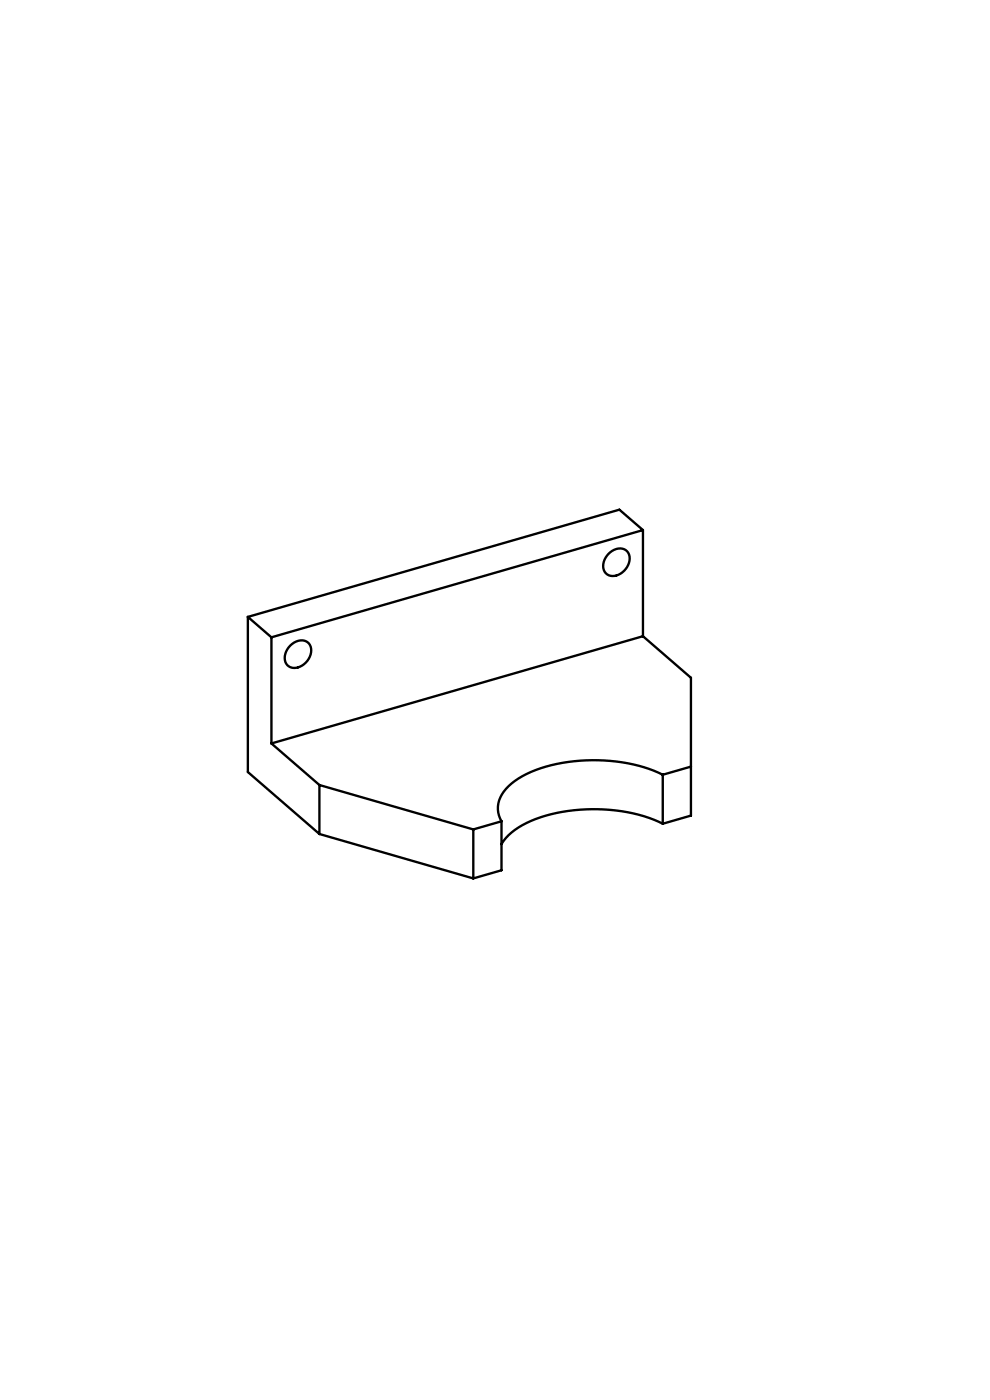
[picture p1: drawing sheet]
<svg xmlns="http://www.w3.org/2000/svg" width="210mm" height="297mm" viewBox="0 0 210 297" stroke-linecap="round" stroke-linejoin="round" font-family="sans-serif">
<g fill="none" stroke="#000" stroke-width=".5">
<path d="M129.1 117.5a2.66 2.66 0 0 1 4.2-.2 3.6 3.6 0 0 1-4.2 4.7 2.51 2.51 0 0 1-.6-3.7zM136.4 112.5v22.5M136.4 112.5l-78.8 22.7M136.4 112.5l-5-4.4-78.8 22.8M52.6 130.9v32.9l15.2 13.1M52.6 130.9l5 4.3M57.6 135.2v22.5M61.6 137a2.66 2.66 0 0 1 4.1-.2 3.6 3.6 0 0 1-4.1 4.7 2.51 2.51 0 0 1-.7-3.7zM136.4 135l-78.8 22.7M136.4 135l10.2 8.8v29.2l-6 1.7M57.6 157.7l10.2 8.8M67.8 176.9l32.6 9.5"/>
<path d="M67.8 166.5v10.4M67.8 166.5l32.6 9.5M100.4 176v10.4M106.4 174.2l-6 1.8M106.4 174.2v10.4l-6 1.8M140.6 164.4a36.2 36.2 0 0 0-28.9-.2 10.2 10.2 0 0 0-6 6.2 5.4 5.4 0 0 0 .7 3.8M140.6 174.7a36.2 36.2 0 0 0-28.9-.1 12.1 12.1 0 0 0-5.3 4.5M140.6 164.4v10.3M146.6 162.6l-6 1.8"/>
</g>
</svg>
